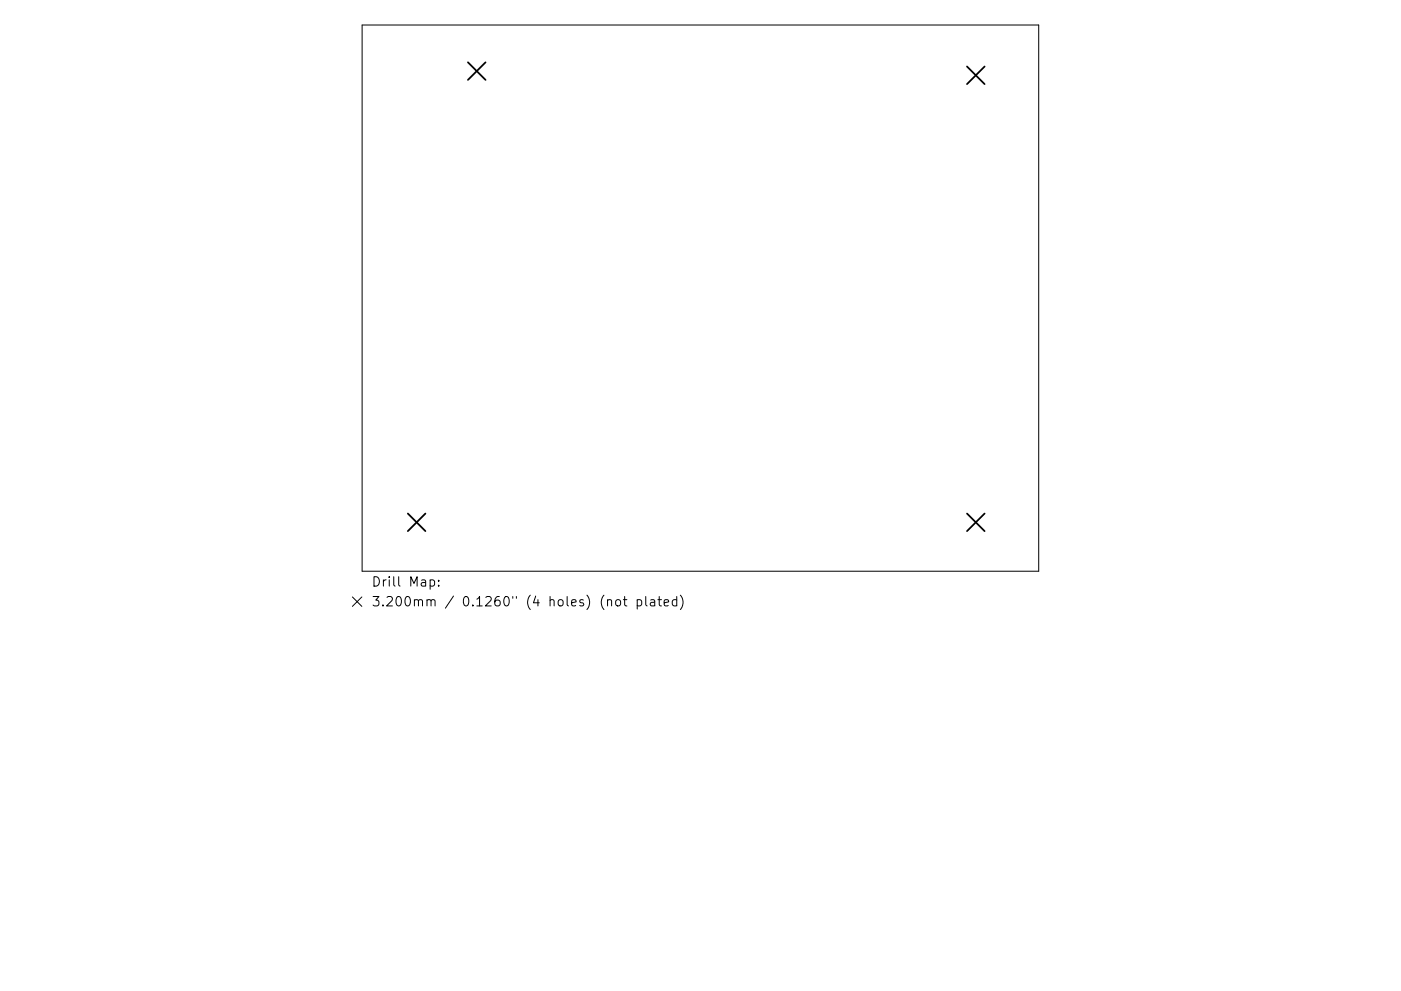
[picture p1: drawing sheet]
<svg xmlns="http://www.w3.org/2000/svg" width="297mm" height="210mm" viewBox="0 0 297 210" stroke-linecap="round" stroke-linejoin="round" font-family="sans-serif">
<defs><g id="words">
<g font-size="2.8">
<text x="78.7" y="124.5">Drill Map:</text>
<text x="78.7" y="128.7">3.200mm / 0.1260&quot; (4 holes) (not plated)</text>
</g>
</g></defs>
<g fill="none" stroke="#000" stroke-width=".21">
<path d="M76.8 5.3h143.4v115.9h-143.4zM74.7 126.7l2 2M76.7 126.7l-2 2M91.2 123.1l.6-.1 .4 .4v.6l-.2 .3h-.8M93 124.2v.2M93 123.1v.2M128.8 127.4l.3-.2 .5 .1 .1 1.3M130.6 127.4l.3-.2a.54 .54 0 0 1 .7 .4v.6a.54 .54 0 0 1-.5 .4 .54 .54 0 0 1-.6-.4zM132.2 127.2h.7M132.4 126.6v1.7l.1 .2 .4 .1M135.1 127.3l.6-.1 .4 .4v.6l-.2 .3h-.8M135.1 127.2v2"/>
<path d="M136.9 126.6v1.7l.3 .3M138 127.3h.7l.1 1.3M138.8 127.7l-.6 .1a.39 .39 0 0 0-.3 .4 .39 .39 0 0 0 .3 .4l.6-.1M139.5 127.2h.7M139.8 126.6v1.7l.1 .2 .3 .1M140.8 127.9l1-.2-.1-.4-.6-.1-.3 .3 .1 1h.8M143.5 127.3l-.6-.1-.4 .4v.6l.2 .3h.8M143.5 126.6v2M144.2 126.3a2.29 2.29 0 0 1 0 3"/>
</g>
<path d="M99.2 13.2l3.7 3.8M102.9 13.2l-3.7 3.8M205 14.1l3.8 3.7M208.8 14.1l-3.8 3.7M86.5 109l3.7 3.7M90.2 109l-3.7 3.7M205 109l3.8 3.7M208.8 109l-3.8 3.7" fill="none" stroke="#000" stroke-width=".37"/>
<use href="#words"/>
</svg>
